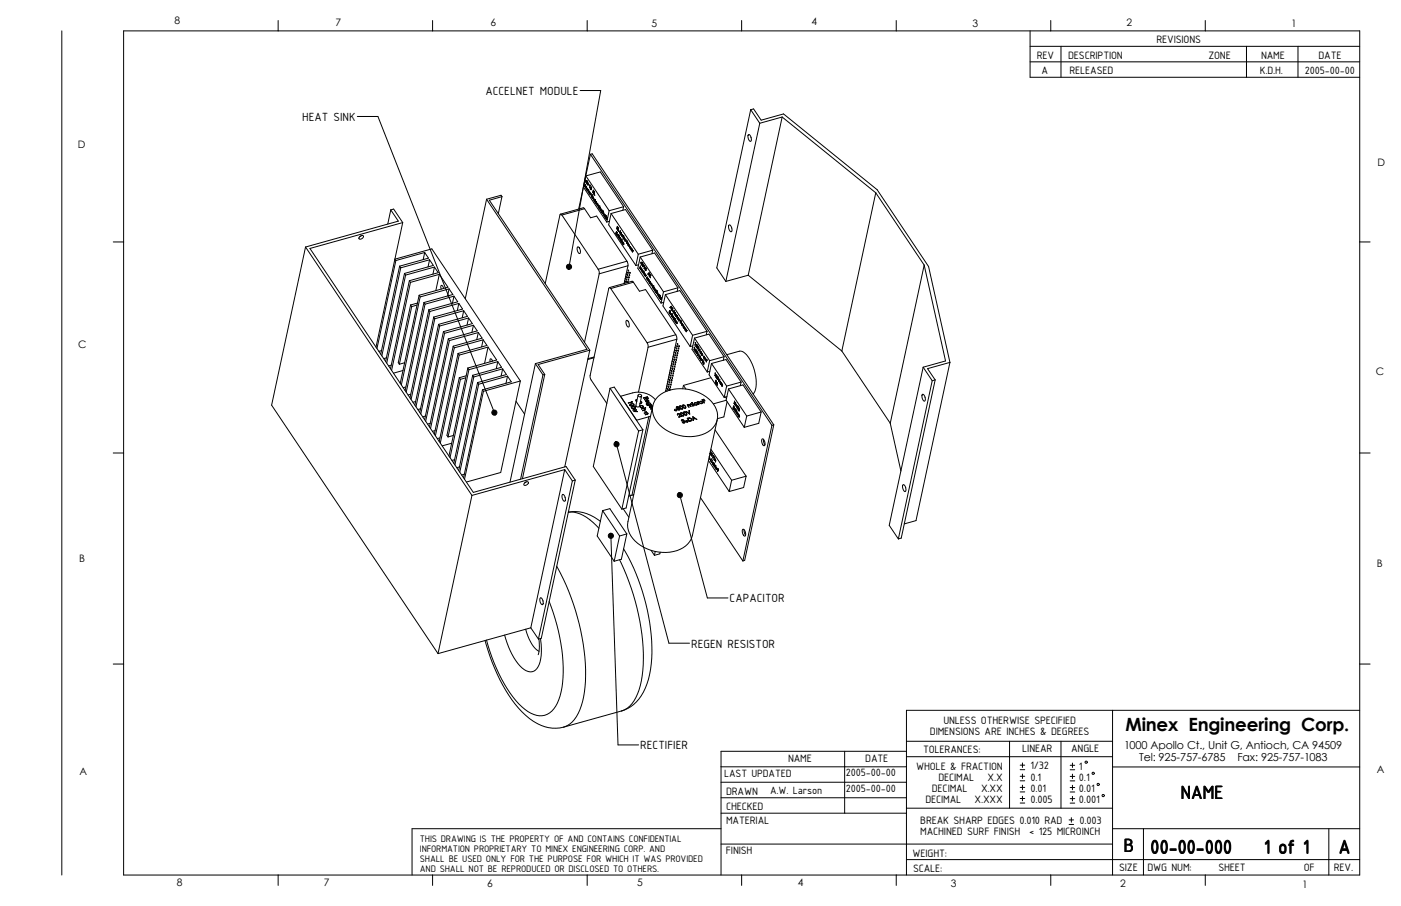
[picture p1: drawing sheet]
<svg xmlns="http://www.w3.org/2000/svg" width="432mm" height="279mm" viewBox="0 0 432 279" stroke-linecap="round" stroke-linejoin="round" font-family="sans-serif">
<defs><g id="words">
<g font-size="6.4">
<text x="363.9" y="246.3">NAME</text>
<text x="346.3" y="262.8">B</text>
<text x="354.6" y="263.2">00-00-000</text>
<text x="389.6" y="263.2">1 of 1</text>
<text x="412.5" y="263.3">A</text>
</g>
<text font-size="5.6" x="346.8" y="225.3">Minex Engineering Corp.</text>
<g font-size="3.9">
<text x="149.6" y="29.3">ACCELNET MODULE</text>
<text x="93.1" y="37.3">HEAT SINK</text>
<text x="224.9" y="185.8">CAPACITOR</text>
<text x="213" y="199.7">REGEN RESISTOR</text>
<text x="197.3" y="231.1">RECTIFIER</text>
</g>
<g font-size="3.6">
<text x="356.4" y="13.4">REVISIONS</text>
<text x="319.6" y="18.2">REV</text>
<text x="321" y="22.7">A</text>
<text x="329.2" y="18.2">DESCRIPTION</text>
<text x="329.6" y="22.7">RELEASED</text>
<text x="372.4" y="18.1">ZONE</text>
<text x="388.7" y="18.1">NAME</text>
<text x="406.4" y="18.1">DATE</text>
<text x="286.6" y="226.7">DIMENSIONS ARE INCHES &amp; DEGREES</text>
<text x="290.8" y="223.3">UNLESS OTHERWISE SPECIFIED</text>
<text x="284.5" y="232.2">TOLERANCES:</text>
<text x="315.1" y="232">LINEAR</text>
<text x="330.1" y="231.9">ANGLE</text>
<text x="242.9" y="234.9">NAME</text>
<text x="266.7" y="234.9">DATE</text>
<text x="282.4" y="237.4">WHOLE &amp; FRACTION</text>
<text x="317.6" y="237.3">1/32</text>
<text x="332.5" y="237.4">1</text>
<text x="223.8" y="245.1">DRAWN</text>
<text x="287.2" y="244.2">DECIMAL</text>
<text x="289.2" y="240.8">DECIMAL</text>
<text x="302.4" y="244.2">X.XX</text>
<text x="304.4" y="240.8">X.X</text>
<text x="317.6" y="240.7">0.1</text>
<text x="317.6" y="244.2">0.01</text>
<text x="332.5" y="244.2">0.01</text>
<text x="332.5" y="240.8">0.1</text>
<text x="223.8" y="249.9">CHECKED</text>
<text x="285.2" y="247.6">DECIMAL</text>
<text x="300.4" y="247.6">X.XXX</text>
<text x="317.6" y="247.6">0.005</text>
<text x="332.5" y="247.7">0.001</text>
<text x="223.8" y="254">MATERIAL</text>
<text x="283.6" y="257.6">MACHINED SURF FINISH</text>
<text x="283.6" y="254.1">BREAK SHARP EDGES 0.010 RAD</text>
<text x="317.2" y="257.6">&lt; 125 MICROINCH</text>
<text x="332.7" y="254.1">0.003</text>
<text x="223.8" y="263.3">FINISH</text>
<text x="281.3" y="264.2">WEIGHT:</text>
<text x="281.4" y="268.9">SCALE:</text>
<text x="344.9" y="268.6">SIZE</text>
<text x="353.7" y="268.7">DWG NUM:</text>
<text x="375.5" y="268.7">SHEET</text>
<text x="401.8" y="268.7">OF</text>
<text x="411.1" y="268.7">REV.</text>
</g>
<g font-size="3.5">
<text x="388.3" y="22.9">K.D.H.</text>
<text x="402.1" y="22.9">2005-00-00</text>
<text x="223.2" y="239.5">LAST UPDATED</text>
<text x="260.7" y="239.4">2005-00-00</text>
<text x="237.3" y="244.7">A.W. Larson</text>
<text x="260.6" y="244.1">2005-00-00</text>
</g>
<g font-size="3.4">
<text x="346.4" y="230.8">1000 Apollo Ct., Unit G, Antioch, CA 94509</text>
<text x="351.1" y="234.7">Tel: 925-757-6785</text>
<text x="381.4" y="234.7">Fax: 925-757-1083</text>
</g>
<g font-size="3.2">
<text x="53.8" y="7.4">8</text>
<text x="103.4" y="7.9">7</text>
<text x="151.2" y="8.1">6</text>
<text x="200.8" y="8.4">5</text>
<text x="250.1" y="7.7">4</text>
<text x="299.7" y="8.2">3</text>
<text x="347.2" y="7.9">2</text>
<text x="397.9" y="8.3">1</text>
<text x="24" y="45.5">D</text>
<text x="424.5" y="51.1">D</text>
<text x="24.1" y="107.3">C</text>
<text x="424.1" y="115.6">C</text>
<text x="24.4" y="173.2">B</text>
<text x="424.3" y="174.8">B</text>
<text x="24.5" y="238.9">A</text>
<text x="424.3" y="238.4">A</text>
<text x="129.4" y="259.7">THIS DRAWING IS THE PROPERTY OF AND CONTAINS CONFIDENTIAL</text>
<text x="129.4" y="262.7">INFORMATION PROPRIETARY TO MINEX ENGINEERING CORP. AND</text>
<text x="129.4" y="265.8">SHALL BE USED ONLY FOR THE PURPOSE FOR WHICH IT WAS PROVIDED</text>
<text x="129.4" y="268.8">AND SHALL NOT BE REPRODUCED OR DISCLOSED TO OTHERS.</text>
<text x="54.5" y="273.3">8</text>
<text x="99.8" y="273.3">7</text>
<text x="150.1" y="273.7">6</text>
<text x="196.4" y="273.3">5</text>
<text x="245.9" y="273.3">4</text>
<text x="293" y="273.4">3</text>
<text x="345.3" y="273.5">2</text>
<text x="401.3" y="273.7">1</text>
</g>
</g></defs>
<g fill="none" stroke="#000" stroke-width=".31">
<path d="M19 9.5v260.4M38.1 9.5h381v260.4h-381zM85.7 6.3v3.2M133.3 6.3v3.2M181 6.3v3.2M228.6 6.3v3.2M276.2 6.3v3.2M317.5 9.5v14.3h101.6M317.5 19.1h101.6M317.5 14.3h101.6M323.9 6.3v3.2M327 14.3v9.5"/>
<path d="M371.5 6.3v3.2M384.2 14.3v9.5M400 14.3v9.5M110.1 35.9h6.4l35.9 91.4M178.8 27.9h6.3l-9.7 54.4M231.4 33.8l2.8 4.2M231.4 33.8l.9-.2 2.3 3.5 6.9-2 28.8 23.4 15.9 23.7 6.6 29.6M231.4 33.8l-10.5 48.8 2.8 4.2M234.2 38l-10.5 48.8M241.1 36.1l28.8 23.4M241.1 36.1l-6.9 1.9M241.1 36.1l-10.5 48.8"/>
<path d="M180.1 57.5l.2-.7 .1 .9M180.2 57.4l-.1 .1M180.3 57.1l-.2 .4M180.3 57.1l.1 .8M180.4 57.1h-.1M180.4 57.9h.1M180.4 57.8v.1M180.6 54.3l4.4-1.3 7.2 10.8M180.6 54.3l7.1 10.7M180.6 54.3l-.8 3.4 7.2 10.8M180.6 57.7h-.2M180.7 55.8l-.1-.1v.4l.2 .1"/>
<path d="M180.7 55.8l.1 .4M180.7 57.6l-.3 .3M180.8 57.5l-.1 .7M180.8 57.4v.1M180.8 57.4l-.4 .3M180.8 55.8h-.1M180.8 56.5h.1M180.8 58.1l.1 .6M180.8 58.1h.2l.2 .6M180.8 56.4v.1M180.9 56l-.2-.4a.39 .39 0 0 0-.2 .5 .39 .39 0 0 0 .3 .3M180.9 56v-.3l-.1 .8"/>
<path d="M180.9 56.4h-.1M180.9 56.3h-.1M180.9 56.2h-.1M180.9 58.7h.3M180.9 58.6h.2M180.9 56.7h.1M180.9 56h.1M181 58.1h-.2M181 56.4l.3 .6zM181 58.2l.1 .4M181 58.2h-.2l.1 .4M181 58.2h.1"/>
<path d="M181.1 55.9v.4a.41 .41 0 0 1 .3 .4 .41 .41 0 0 1-.2 .4l-.3-.4zM181.2 56.4h-.1M181.2 58.6h-.1M181.3 58.6h.1M181.3 58.6v.1M181.3 59.1h.1M181.3 58.7v.4M181.4 58.7l-.1 .4M181.4 58.7l.1 .1M181.4 58.4v.2zM181.4 58.7v.1M181.4 58.6l-.1 .1"/>
<path d="M181.4 58.7h.1M181.5 59.1l.1 .6M181.5 59.1h.2M181.5 58.8h-.1M181.6 59.6h.2M181.7 59.1h-.2M181.7 59.2l.1 .4M181.7 59.2h-.2l.1 .4M181.7 59.2h.1M181.7 59.1l.1 .6h-.2M181.8 57.1l.1 .1M181.8 57.1v.1"/>
<path d="M181.8 57.1h.1M181.8 57.8h-.1M181.8 57.2l-.1 .6M181.8 59.6h.1M181.9 57.2l-.2 .6M181.9 57.2h-.1M182 47.6l55.9 83.6M182 47.6l.5-.2 56 83.6M182 47.6l-3.6 16.9M182 59.7h.1M182 59.6l-.1 .4M182.1 57.9l.1 .4-.1 .1-.2-.4 .2 .4"/>
<path d="M182.1 57.9l.1-.3 .2 .3M182.1 59.8l-.2 .2M182.1 59.8h.1M182.1 59.7h.1M182.1 59.7h-.1M182.1 57.9l.2 .5h-.2M182.1 57.9h.1M182.2 57.7l.2 .3M182.2 57.7l-.1 .2M182.2 57.7h.1M182.2 58.4h-.1M182.4 57.9v.1"/>
<path d="M182.7 59.4l.3 .4M182.8 59.4l.2 .3M182.8 59.3l-.1 .1M182.8 59.1v.3M182.8 59l.2 .4-.2-.3M182.9 58.8l.2 .3-.2-.5-.2 .8M182.9 58.8l-.1 .2M182.9 58.8h.1M182.9 59.1h-.1M183 59.7v.1M183.1 59.9l.1-.7-.1 .7M183.1 59.9l.2 .3-.2-.3"/>
<path d="M183.1 59.9h.1M230.6 41.5h.2a1.68 1.68 0 0 1 .6 2.1 1.56 1.56 0 0 1-.8-2.1zM231.5 42.4v.1M269.9 59.5l14.9 22.2M269.9 59.5l-10.4 48.7M34.9 74.6h3.2M94.2 76.2l51.3 76.6M94.2 76.2l-10.5 48.7 51.3 76.7M110.9 72.9l1-.2a.85 .85 0 0 1-.3 .9 .85 .85 0 0 1-1 0zM111.4 72.7l-.6 .3M120.4 64.7l2.4 3.5-28.6 8M120.4 64.7l.9-.2 2.8 4.1"/>
<path d="M120.4 64.7l-.9 4.4M121.7 79.9l.3 .4M121.7 79.9l11.4-3.1 27.3 40.7M121.7 79.9l-5.8 27.1M124.1 68.6l-28.6 8 50.4 75.2 28.6-7.9 2.8 4.2M124.1 68.6l-2.4 11.3M130.9 77.9l1.2 1.7-8.9 2.5M130.9 77.9l-8.9 2.4M130.9 77.9l-.5 2.2M150 61.4l30.9 46.3-15.9 4.4M150 61.4l-6.6 30.7M154.7 60.6l-.3-.4-4.4 1.2"/>
<path d="M154.7 60.6l-3.9 1.1 31 46.3M154.7 60.6l-1.1 5.3M173.2 66.3a.31 .31 0 0 0-.3-.3 .31 .31 0 0 0-.3 .3l-4.6 21.2M173.2 66.3l11.2 16.7M178 76.2a1.37 1.37 0 0 1 .7 2 1.58 1.58 0 0 1-.7-2zM180.2 64.4l-.4-.3-7 1.9M180.2 64.4l-7 1.9M180.2 64.4l1.8 2.8 1.9-.6 9.3 14M181.9 60h.1M182.3 60.6l.2 .5-.2-.4M182.3 60.6v.1M182.4 60.4l-.1 .2"/>
<path d="M182.4 60.4l.2 .3zM182.4 60.4h.1M182.5 60.1l-.1 .2M182.5 60.1l.2 .3-.3-.5-.1 .8M182.5 60v.1M182.6 61.2l.3-.2v.6M182.6 61.2l.1-.6 .3 .6-.1 .4M182.7 61.2h-.1M182.9 60.9h-.1M182.9 61.6h.1M183.2 62.1l.2 .1M183.2 62h.2"/>
<path d="M183.3 61.6l.1 .4M183.3 61.6h-.2l.1 .4M183.3 61.6h.1M183.4 62.2l-.1 .1M183.4 62l-.1 .1M183.4 62.3h-.1M183.4 61.8l-.3-.4 .1 .7M183.4 61.8l.1-.3-.2 .8M183.4 62.2h.1M183.5 61.8h-.1M183.7 62.8h.1M183.7 62.1l-.1 .1"/>
<path d="M183.8 62.3l-.2 .1 .3 .5-.2-.1M183.8 62.2h-.3l.2 .6M183.8 62.2l.1 .4zM183.8 62.3h.1M184 62.8l.2 .7v-.7M184 62.8h.2M184 62.8h.1M184.2 62.8h-.1M184.2 62.9l.1 .4M184.2 62.9l-.2 .3 .3 .1M184.2 62.9h.1M184.3 63.3h.1"/>
<path d="M184.6 63.6l-.1-.1v.3l.2 .2M184.6 63.6l.1 .4M184.6 63.6h.1M184.7 64.3h.1M184.7 64.2v.1M184.8 63.8l-.2-.4a.41 .41 0 0 0-.2 .4 .41 .41 0 0 0 .3 .4M184.8 63.8v-.3l-.1 .8M184.8 64.2h-.1M184.8 64.1h-.1M184.8 64h-.1M184.8 63.8h.1M184.9 64.2h.2"/>
<path d="M184.9 64.2l.1 .5M184.9 64.3l.3 .5-.2-.1M185 64.3h-.1M185 64.2l.1 .1M185 64.2l.2 .4M185 64.7h.1M185.1 64.2h-.2M185.1 64.2h-.1M185.1 64.2l.1 .5-.3-.4M185.1 64.3l.1 .3M185.1 64.3h.1M185.2 64.6h.1"/>
<path d="M185.3 65.1h.1M185.4 64.8l-.1 .3M185.4 64.8h.1M185.4 64.6l-.1 .5M185.4 64.7l.1 .1M185.5 64.8h.1M185.5 64.8h-.1M185.5 65.5h-.1M185.8 65.9l.1-.3 .2 .4M185.8 65l-.3 .6zM185.8 65.8v.1M185.9 65.5l.2 .6"/>
<path d="M185.9 65.2l-.1 .7M186 65.6h-.1M186.1 66l-.1 .3M186.1 66.3h-.1M186.1 66.1l-.1 .2M186.4 66.3l-.1-.1v.3l.2 .2M186.4 66.3l.1 .4M186.4 66.3h.1M186.5 66.9h.1M186.6 66.8l-.1 .1M186.6 66.5l-.2-.4a.39 .39 0 0 0-.2 .4 .39 .39 0 0 0 .3 .4M186.6 66.8h-.1"/>
<path d="M186.6 66.4v.1M186.6 66.7h-.1M186.6 66.5h.1M186.6 66.5l-.1 .4M186.7 67.1l-.1 .1M186.8 66.4l-.1 .8zM187 67.3v.1M187 67.2h.1M187 66.7l-.2 .7M187 67.2v.1M187 67.3h.1M187 67.6h.1"/>
<path d="M187 67.6l-.1-.1 .1 .2M187 67.4v.2M187 67.4l.1 .2M187 67.4h.1M187.1 67.2v.2M187.1 67.1l-.1 .1M187.1 67.2l.1 .2M187.1 67.2h-.1M187.1 67.6l-.1 .1M187.1 67.2h.1M187.1 67.4h.1M187.7 65l-.7 3.5"/>
<path d="M187.8 68.2l-.8 .3M188.3 65.8l4.5-1.2 8.4 12.6M188.3 65.8l8.4 12.6M188.3 65.8l-.7 3.5 8.4 12.6M189.8 71.9l.1 .3M189.9 71.9l.1 .3M189.9 72.2l.2 .1M189.9 72.2h.1M190 71.5l.1 .1M190 71.5v.3M190 72.2l.1 .1M190 71.8l-.2 .1"/>
<path d="M190 71.8h.1M190 71.6h.1M190 71.6v.2M190 71.9h-.1M190 71.9v.1M190 72l.1 .3M190.1 71.9v.4M190.1 71.5h-.1M190.1 71.6v.2M190.1 72h-.1M190.1 71.6l.1 .2M190.1 71.6h-.1"/>
<path d="M190.1 72.3l.1 .3M190.1 71.8h.1M190.1 72.3h.1M190.1 71.6h.1M190.1 72.2v.1M190.1 72.3l.1 .1M190.2 70.5l.2 .4-.3-.4M190.2 70.5h-.1M190.2 71.9h-.1M190.2 71.8l-.2 .1M190.2 72.6h.1M190.2 71.8l-.1 .1"/>
<path d="M190.2 71.8l-.3 .1M190.2 72.3v.1M190.2 72.3h-.1M190.2 70.2v.3M190.2 70.2l.3 .4zM190.2 70.2h.1M190.3 69.9l-.1 .3M190.3 69.9l.2 .3-.2-.4-.2 .7M190.4 69.9h-.1M190.5 71.1l.1-.8-.1 .8M190.5 71.1l.2 .3-.2-.3M190.5 71.1h.1"/>
<path d="M190.5 73l.1 .3M190.5 73l.3 .2M190.5 73h.1M190.6 72.7h.1M190.6 72.8l-.1 .2M190.6 72.8h.1M190.6 72.8l.1 .2M190.7 72.5l.1 .3-.2-.1M190.7 72.5l-.1 .2M190.7 73.2l-.1 .1M190.7 72.8h-.1M190.7 73l.1 .2"/>
<path d="M190.7 72.5h.1M190.7 72.5l.1 .4M190.7 72.5l-.1-.2-.1 .7M190.8 72.9v.4h-.2M190.8 72.9l-.1 .1M190.8 73.2h.1M190.9 72.8l-.1 .1M190.9 73.6h-.1M191 73.2h.1M191 73.1l-.2 .5M191 71.8h-.1M191.1 73.3l-.3 .3"/>
<path d="M191.1 73.3h.1M191.1 73.2v.1M191.1 73.2l-.1 .1M191.1 71.4l.1 .8M191.1 71.4l-.2 .4M191.1 71.4h.1M191.2 71.1v1M191.2 71.1h.1M191.2 71.1l-.3 .7M191.2 72.2h.1M191.3 73.7h-.2l.1 .2 .2 .2M191.3 73.7l.1 .4"/>
<path d="M191.4 73.7h-.1M191.4 74.3v.1M191.4 72l-.2 .1M191.4 74.4h.1M191.5 74.3h-.1M191.5 74l-.2-.4a.39 .39 0 0 0-.3 .4 .39 .39 0 0 0 .4 .3M191.5 74.2h-.1M191.5 74l-.1 .4M191.5 71.9l-.3 .3M191.5 71.9l-.1 .6M191.5 72.5h-.1M191.5 74.1h-.1"/>
<path d="M191.5 73.9v.1M191.6 71.8h.1M191.6 71.8l-.4 .3M191.6 71.9h-.1M191.6 71.8l-.2 .7M191.6 74.6h-.1M191.6 74.4l-.1 .2M191.6 74.4l.1 .5M191.6 72.3h.2a.38 .38 0 0 1 .2 .4 .38 .38 0 0 1-.2 .3zM191.7 74.4v.5M191.7 74.9h.1M191.8 74.4h-.2"/>
<path d="M191.8 72.4h-.2M191.8 72.5l.1 .4M191.8 72.5l-.1-.1v.3l.2 .2M191.8 74.4l-.2-.1 .1-.4-.2 .7M191.8 74.4h-.1M191.9 72.5h-.1M191.9 74.8h.2l.2 .6-.4-.5M191.9 74.8l.1 .6M191.9 74.9l.3 .5M191.9 74.9h.1M192 72.9h-.1M192 74.8h-.1"/>
<path d="M192 75.4h.2M192 74.8l.1 .1M192 74.8l.2 .4M192 73.4h.1M192.1 75.3l-.1 .1M192.1 72.9h.1M192.1 72.9l.1 .1M192.1 74.9l.1 .3M192.1 74.9h.1M192.2 75.4h.1M192.2 73l-.2 .4M192.2 73h.1"/>
<path d="M192.2 72.9v-.2v.3M192.2 72.9h.1M192.2 73l.1 .1M192.2 63.8l-.2 1.1M192.2 63.8l-4.5 1.2M192.3 75.2h-.1M192.3 73.3h.1a.37 .37 0 0 1 .3 .4 .37 .37 0 0 1-.2 .3zM192.5 73.4h-.2M192.5 73.5l-.2-.1 .1 .4 .2 .1M192.5 73.5l.1 .4M192.6 73.5h-.1M192.7 73.9h-.1"/>
<path d="M192.7 74.3v.1M192.8 74h.1M192.8 73.9l-.1 .5M192.9 74.1l-.2 .3M192.9 74.1h.1M192.9 74v.1M192.9 74h-.1M193.1 75h.1M193.2 74.7l-.1 .3M193.2 74.7h.1M193.2 74.7l.2 .2M193.3 74.4l.1 .4"/>
<path d="M193.3 74.4v.1M193.3 74.7h-.1M193.3 74.4l.2 .5M193.3 74.4l-.1-.2-.1 .8M193.3 74.4h.1M193.3 74.5l.1 .3M193.4 74.5h-.1M193.4 74.8h.1M193.5 74.8l-.1 .1M193.5 74.9h-.1M193.5 75.2l.3 .7-.1-.7M193.5 75.2h.2"/>
<path d="M193.6 75.2h-.1M193.7 75.2h-.1M193.7 75.3h-.1v.3l.2 .1M193.7 75.3l.1 .4M193.7 75.3h.1M193.8 75.7h.1M194 76.3h.1M194 76.2v-.6v.7M194.2 76.2h-.2M194.2 76.2l-.2 .1M194.2 76.2v.5M194.2 76.7h.1"/>
<path d="M194.2 76h.1M194.2 76l-.2 .2M194.2 76l.1 .6M194.2 76.1v.1M194.3 76.6l.2-.3-.3 .4M194.3 76.7h-.1M194.4 76.5l-.1 .1M194.5 76.7l.1 .6M194.5 76.8l.3 .5M194.6 76.8h-.1M194.6 77.3h.2M194.6 76.7h-.1"/>
<path d="M194.6 76.7l.3 .6-.2-.6h-.2M194.6 76.7l.1 .1M194.7 77.3h-.1M194.7 76.8l.2 .4M194.7 76.8h.1M194.8 77.3h.1M194.9 77.6v.1M195.1 77.3h.1M195 77.2l-.1 .5M195.1 77.4l-.2 .3M195.1 77.4h.1M195.1 77.3l.1 .1"/>
<path d="M195.1 77.3v.1M196.7 78.4l-.7 3.5M197.3 79.3l4.5-1.3 7.1 10.8M197.3 79.3l-.7 3.4 7.2 10.8M197.3 79.3l7.2 10.7M201.2 77.2l-.3 1.1M201.2 77.2l-4.5 1.2M224.7 69.4l.1-.1a1.68 1.68 0 0 1 .6 2.2 1.56 1.56 0 0 1-.7-2.1zM225.5 70.3h.1M419.1 74.6h3.2M122 80.3l-5.8 27.2M123.2 82.1l.3 .5"/>
<path d="M123.2 82.1l-5.9 27.1M123.5 82.6l-5.8 27.1M124.7 84.3l.3 .5M124.7 84.3l-5.8 27.2M125 84.8l-5.8 27.2M126.2 86.6l.3 .5M126.2 86.6l-5.8 27.1M126.5 87.1l-5.8 27.1M126.6 94l.3 .6M126.6 94l-3.9 17.8 .4 .5M126.9 94.6l-3.8 17.7M128.5 94.1l-1.6 .5"/>
<path d="M128.7 93.5l-2.1 .5M129.2 91.1l.3 .5M129.2 91.1l-5.8 27.1M129.5 91.6l-5.8 27.1M130.7 93.3l.3 .5M130.7 93.3l-5.8 27.1M131 93.8l-5.8 27.1M132.2 95.5l.3 .6M132.2 95.5l-5.8 27.2M132.4 80.1l1.2 1.8-8.9 2.4M132.4 80.1l-8.9 2.5M132.4 80.1l-.5 2.2"/>
<path d="M132.5 96.1l-5.8 27.1M133.7 97.8l.3 .5M133.7 97.8l-5.8 27.1M133.9 82.4l1.2 1.7-8.9 2.5M133.9 82.4l-8.9 2.4M133.9 82.4l-.5 2.2M134 98.3l-5.8 27.1M135.4 84.6l2.7 4-8.9 2.5M135.4 84.6l-8.9 2.5M135.4 84.6l-1.1 5M136.7 89l-.6-1-.2 .2 .1 1M138.4 89.1l1.2 1.7-8.9 2.5"/>
<path d="M138.4 89.1l-8.9 2.5M138.4 89.1l-.5 2.2M139.9 91.3l1.2 1.8-8.9 2.4M139.9 91.3l-8.9 2.5M139.9 91.3l-.5 2.2M141.4 93.6l1.2 1.7-8.9 2.5M141.4 93.6l-8.9 2.5M141.4 93.6l-.5 2.2M142.9 95.8l1.2 1.8-8.9 2.4M142.9 95.8l-8.9 2.5M142.9 95.8l-.4 2.2M144.4 98.1l1.2 1.7-8.9 2.5"/>
<path d="M144.4 98.1l-8.9 2.4M144.4 98.1l-.5 2.2M174.7 81.8a.8 .8 0 0 1 1.4 .2 .8 .8 0 0 1-.9 1.1l.2-.8-.2 .8-.2-.1-.4-.7zM184.4 83l.3 1.4M184.7 84.4l-4.6 21.2M188.2 89a.31 .31 0 0 0-.3-.3 .31 .31 0 0 0-.3 .3l-5.7 27 .3 1.2 4.8 7.2M188.2 89l11.2 16.7M192.6 86.5l-.1 .2M192.7 85.8v.2M192.8 86.8l.2 .3zM192.9 85.1v.2M192.9 85.3h-.1"/>
<path d="M193 86.1l.1 .3zM193 84.4v.2M193.1 98.8a1.34 1.34 0 0 1 .6 2.1 1.6 1.6 0 0 1-.6-2.1zM193.1 85.4l.2 .3zM193.2 80.6l.3 1.4M193.2 80.6l-8.8 2.4M193.3 84.7l.1 .3zM193.4 84l.2 .4zM193.5 82l-1.1 5.4v-.2M193.5 82l-8.8 2.4M193.6 83.3l.1 .4zM193.6 86.1l.2 .3z"/>
<path d="M193.6 87.1l-.1-.3v.3M193.8 85.4l.1 .3zM193.9 84.7l.2 .3zM195.2 87l-.4-.3-7 2M195.2 87l-7 2M195.2 87l1.9 2.8 1.9-.5 9.3 13.9M196.8 81.7l-.8 .2M197.2 82.7h-.1M197.4 82.3l-.3 .4M197.4 82.3v.8M197.4 82.1v.9M197.4 82v.1"/>
<path d="M197.4 82l-.3 .7M197.4 82.3h.1M197.4 83.1h.1M197.5 83.1h-.1M197.6 82.9l-.2 .1M197.7 81.5l.1 .1M197.7 81.4h.1M197.7 83.4h.1M197.7 82.8l-.3 .3M197.7 82.8v.6M197.8 81v.4M197.8 81h-.2l.1 .4"/>
<path d="M197.8 82.8h-.1M197.8 82.7l-.1 .7M197.8 82.7h.1M197.8 82.7l-.4 .3M197.8 81h.1M197.8 83.3l.3 .7v-.7M197.8 83.3h.3M197.8 81.6v.1M197.8 81.4v.1M197.9 81.7h-.1M197.9 81.3l-.3-.5 .1 .7M197.9 81.3l.1-.4-.2 .8"/>
<path d="M197.9 81.6h-.1M198 81.2l-.1 .1M198 81.9h.1M198 83.3h-.2M198.1 81.6l.2 .6zM198.1 83.4l-.2-.1v.4l.2 .1M198.1 83.4v.4M198.1 83.4h.1M198.2 81.6h-.1M198.2 83.8h-.1M198.2 81.6l.1 .7-.3-.4M198.2 81.6l-.1-.4-.1 .7"/>
<path d="M198.3 83.8h.1M198.3 83.8l.1 .1M198.4 83.9l-.1 .4M198.4 83.8v-.2v.3M198.4 83.8h.1M198.4 83.9l.1 .1zM198.4 83.9h.1M198.5 83.9h-.1M198.5 84.3l.3 .7-.1-.7M198.5 84.3h.2M198.6 82.7l-.1 .1M198.7 82.1l-.2 .7"/>
<path d="M198.7 82.1l-.1-.1 .1 .1M198.7 82.1h.1M198.7 84.3h-.2M198.7 84.4l.1 .4M198.7 84.4l-.1-.1-.1 .3 .3 .2M198.8 84.4h-.1M198.9 84.8h-.1M198.9 82.8l.2 .3-.1 .3-.2-.5 .1 .5M198.9 85.2v.1M199 82.8l.1 .4-.2 .2M199 82.8h-.1M199 84.7v.1"/>
<path d="M199 84.7l-.1 .6M199 84.9h.1M199 82.7l.2 .2-.2-.4-.1 .3M199 82.7v.1M199 83.3l-.1 .1M199.1 82.6l-.1 .1M199.1 85l-.2 .3M199.1 85h.1M199.1 84.9v.1M199.1 84.9h.1M199.3 85.6h.3l.1 .5-.3-.5M199.3 85.6l.1 .5"/>
<path d="M199.4 85.6l.2 .5M199.4 85.6h.1M199.4 86.1h.2M199.5 85.5v.1M199.5 85.5l-.1 .1M199.5 86.1h-.1M199.5 85.5h-.1M199.5 85.5h.1M199.5 85.5l-.2 .1M199.5 85.6l.2 .4M199.5 85.6h.1M199.6 86.1h.1"/>
<path d="M199.7 86.5h.1M199.8 86l.3 .4-.1 .6v-.7l-.3 .2zM199.9 84.5l.2 .3M199.9 84.5h-.2M199.9 84.4l.2 .3M199.9 84.4v.1M200 86.2h-.1M200 84.3l-.3 .2M200 84.3l.1 .4M200.1 84.8v.3M200.1 84.1v1M200.1 84.1h.1"/>
<path d="M200.1 84.1l-.4 .4M200.1 84.7h.1M200.1 84.8h.1M200.1 84.2l-.1 .1M200.1 85.1h.1M200.3 84.6l.3 .3-.3 .4 .1 .4-.2-.4M200.3 84.6l.2 .3M200.3 84.6h.1M200.3 85.2l-.1 .1M200.4 86.8h-.1M200.4 87.4h-.1M200.4 86.9l.2 .3-.4-.5 .1 .7"/>
<path d="M200.4 86.9l-.2 .1 .3 .5-.2-.1M200.4 86.9h.1M200.5 84.9l-.3 .4M200.5 84.9h.1M200.6 87.4h.2a.39 .39 0 0 1 .2 .3 .39 .39 0 0 1-.2 .4zM200.7 87.5h-.1M200.8 87.4l-.1 .1M200.8 87.5l.1 .5M200.8 87.5h-.1v.3l.2 .2M200.9 87.5h-.1M201 87.9l-.1 .1M201.3 88.2l-.2-.1v.3l.3 .2"/>
<path d="M201.3 88.2l.1 .4M201.3 88.2h.1M201.3 88.8v.1M201.4 88.9h-.1M201.4 88.6h.1M201.4 88.5l-.2-.4a.41 .41 0 0 0-.2 .4 .41 .41 0 0 0 .3 .3M201.4 88.5l.1-.3-.2 .7M201.4 88.8h-.1M201.4 88.7h-.1M201.5 88.5h-.1M201.5 88.8l.1 .6M201.5 88.9l.3 .5"/>
<path d="M201.5 88.9h.1M201.6 88.8h-.1M201.6 89.4h.2M201.6 88.8l.1 .1M201.6 88.8l.2 .5M201.7 89.3l-.1 .1M201.7 88.8l.2 .6-.4-.5M201.7 88.8h-.2M201.7 88.9l.1 .4M201.8 89.4h.1M201.8 88.9h-.1M201.9 89.2l-.1 .1"/>
<path d="M202 89.7h-.1M202 89.5l-.1 .2M202 89.5h.1M202 89.3l.1 .1M202 89.3l-.1 .4M202.1 89.5h.1M202.1 89.4v.1M202.1 89.4h.1M202.2 90.1h-.1M202.4 90.5l.2-.3 .1 .5M202.4 90.5l.1-.8 .3 1M202.4 90.5h.1"/>
<path d="M202.4 89.6l-.3 .6zM202.6 90.2h-.1M202.8 90.7l-.1 .3zM203.1 90.9l-.2-.1v.3l.3 .2M203.1 90.9l.1 .4M203.1 90.9h.1M203.1 91.5v.1M203.2 91.3h.1M203.2 91.6h-.1M203.2 91.1l-.2-.3a.41 .41 0 0 0-.2 .4 .41 .41 0 0 0 .3 .3M203.2 91.1h.1M203.2 91.5h-.1"/>
<path d="M203.2 91.4h-.1M203.3 91.1l-.2 .5M203.3 91.1h-.1M203.4 91l-.1 .8M203.4 91l.1 .1M203.5 92h-.1M203.6 91.9v.2M203.6 92.3h.1M203.6 91.3l-.2 .7M203.6 91.8v.1M203.6 92.2h.1M203.6 92.2l-.1-.1 .1 .2"/>
<path d="M203.6 92.1l.1 .1M203.6 91.8l.1 .3M203.6 91.8h.1M203.6 92.1h.1M203.6 91.9h.1M203.7 92.1v.1M203.7 92.2v.1M203.7 91.8l.1 .2M203.7 91.8h.1M203.7 91.8h-.1M203.7 92.2h.1M203.8 92.3h-.1"/>
<path d="M203.8 92.3h-.2M203.8 92.2l-.1 .1M203.8 92h.1M204.5 90l-.7 3.5M204.6 93.2l-.8 .3M205.1 90.9l4.4-1.3 8.4 12.6M205.1 90.9l8.4 12.5M205.1 90.9l-.8 3.4 8.4 12.6M206.2 96.2l.1 .4M206.3 96.3l.2 .3M206.3 96.6l.2 .1M206.4 96.5l-.1 .1"/>
<path d="M206.4 95.9v.2M206.4 96.1l-.2 .1M206.4 95.8l.1 .1M206.4 95.8v.1M206.4 95.9l.1 .1M206.4 95.9l.1 .2M206.4 96.2l-.1 .1M206.4 96.2l.1 .2M206.4 96.1h.1M206.5 96.1v.1M206.5 96.2v.4M206.5 96.4v.2"/>
<path d="M206.5 96.4h.1M206.5 96.2h-.3M206.5 95.9h-.1M206.5 96v.1M206.5 96.6l.2 .1M206.5 95.9l.1 .3M206.5 96.7l.1 .2M206.5 96h.1M206.6 96.7v.2M206.6 96.7h.1M206.6 96.2h-.1M206.6 96.2h-.2"/>
<path d="M206.6 96.1l-.3 .1M206.6 96.1h-.1M206.6 96.1l-.1 .1M206.6 96.9h.1M206.6 96.7h-.1M206.7 94.8h-.2M206.7 94.8l.2 .3M206.7 94.8h.1M206.7 94.7l.2 .3M206.8 94.6l-.1 .1M206.8 94.6l.1 .4M206.9 95.1v.3"/>
<path d="M206.9 94.4v1M206.9 94.4h.1M206.9 94.4l-.4 .4M206.9 94.6h-.1M206.9 97.4l.1 .2M206.9 95h.1M206.9 95.1h.1M206.9 95.4h.1M207 97.4l.2 .2M207 97.4h-.1M207 97l.1 .1M207 97.1v.3"/>
<path d="M207 97.1l.1 .1M207.1 97.2v.1M207.1 97.1h-.1M207.1 96.8l.1 .4-.1-.1M207.1 96.8l-.1 .2M207.1 97.6h-.1M207.1 97.2h.1M207.1 97.3l.1 .3M207.1 96.8h.1M207.1 97.3h.1M207.2 95l.2 .3M207.2 95l.1 .2"/>
<path d="M207.2 95.5l-.2 .1M207.2 97.3v.4l-.2-.1M207.2 97.3l-.1-.6-.2 .7M207.2 97.6h.1M207.2 94.9v.1M207.2 97.3h.1M207.3 97.2h-.1M207.3 97.9h.1M207.3 95.2l-.3 .4M207.4 97.7l-.1 .2M207.4 95.2h-.1M207.4 95.3l-.3 .3 .2 .4-.3-.4"/>
<path d="M207.4 97.6h.1M207.4 97.5l-.1 .4M207.5 97.6l-.1 .1M207.5 97.6v.1M207.5 97.6h.1M207.5 97.6h-.1M207.5 97.7h.1M207.6 96.4h-.1M207.7 96l-.2 .4M207.7 96l.1 .8M207.7 96h.1M207.8 98l.1 .5"/>
<path d="M207.8 98h-.2v.3l.3 .2M207.8 95.7v.9M207.8 95.7h.1M207.8 95.7l-.3 .7M207.8 98h.1M207.8 98l.1 .3M207.8 98l-.1-.1a.41 .41 0 0 0-.2 .4 .41 .41 0 0 0 .3 .3M207.8 98.7v.1M207.8 96.8h.1M207.8 98.6v.1M207.8 98.6h.1M207.9 98.7h-.1"/>
<path d="M207.9 98.5l-.1 .1M207.9 98.4v.1M207.9 98.3h.1M208 98.3l-.2 .5M208 98.3h-.1M208 96.6h-.2M208 98.9l-.1 .1M208 98.8l-.1 .2M208 98.8l.2 .5M208.1 97.1h-.1M208.1 98.2v.1M208.1 96.5l-.3 .3"/>
<path d="M208.1 96.5l-.1 .6M208.1 98.8l.1 .5M208.1 98.2l-.2 .8M208.1 98.3l-.1 .4 .3 .1h-.2M208.1 96.5h.1M208.2 96.4l-.2 .7M208.2 96.4h.1M208.2 96.4l-.4 .2M208.2 97l.1 .6M208.2 97h.2M208.2 99.3h.1M208.2 98.7l-.2 .1"/>
<path d="M208.3 98.7l-.2 .1M208.3 99.2h.3l.1 .5-.3-.4M208.3 99.2l.1 .5M208.3 97.5h.2M208.4 99.3l.2 .4M208.4 99.2l.2 .4M208.4 97h-.2M208.4 99.2v.1M208.4 97l.2 .5-.3 .1M208.4 97.1h-.2l.1 .4M208.4 97.1l.1 .4M208.4 99.1l-.1 .1"/>
<path d="M208.4 99.7h.2M208.4 99.1l.2 .1M208.4 99.1v.1M208.5 97.1h-.1M208.5 99.7h-.1M208.6 99.2v.4M208.6 99.2h.1M208.6 97.5h-.1M208.6 99.7h.1M208.6 98h.1M208.6 99.6h.1M208.7 97.5h.1"/>
<path d="M208.7 97.5v.1M208.7 97.6l-.1 .4M208.7 97.6h.1M208.8 97.3h.1M208.8 97.6l-.2 .4M208.8 97.6h.1M208.8 97.3v.3M208.9 97.9h.1a.38 .38 0 0 1 .3 .4 .38 .38 0 0 1-.3 .3zM208.9 88.8l-.2 1.1M208.9 88.8l-4.4 1.2M209.1 98h-.2M209.1 98.1l.1 .4"/>
<path d="M209.1 98.1l-.2-.1v.3l.3 .2M209.1 98.1h.1M209.2 98.5h.1M209.3 98.9v.1M209.4 98.6h.1M209.4 98.5l-.1 .5M209.5 98.7l-.2 .3M209.5 98.7h.1M209.5 98.6v.1M209.5 98.6h-.1M209.7 99.5v.1M209.8 99.3l-.1 .3"/>
<path d="M209.8 99.3h.1M209.8 99.2l.1 .1M209.8 99.3l.1 .2M209.8 99v.2M209.8 99l.1 .1M209.9 99.3l.1 .1M209.9 99h-.1M209.9 99.1l.1 .3M210 99.1h-.1M210 99.4h.1M210.1 99.4l-.1 .1M210.1 99.5h-.2"/>
<path d="M210.1 99.5l-.3-.7-.1 .8M210.1 99.8l.3 .2v.5l-.3-.2zM210.3 99.8h-.2M210.3 99.9l-.2 .3 .3 .1M210.3 99.9l.1 .4M210.3 99.9h.1M230.6 84.9l28.9 23.3M230.6 84.9l-6.9 1.9M284.8 81.7l6.6 29.6-6.9 1.9M284.8 81.7l-10.4 48.8M117.6 108.1l-.8 .3M119.1 110.4l-.8 .2"/>
<path d="M120.6 112.6l-.8 .2M124.2 114.3l-2.9 .8M124.7 111.9l-1.6 .4M125.1 119.3l-.8 .3M135.2 100l.3 .5M135.2 100l-5.8 27.2M135.5 100.5l-5.8 27.2M136.7 102.3l.3 .5M136.7 102.3l-5.8 27.1M137 102.8l-5.8 27.1M138.2 104.5l.3 .5M138.2 104.5l-5.8 27.2"/>
<path d="M138.5 105l-5.8 27.1M139.7 106.8l.3 .5M139.7 106.8l-5.8 27.1M140 107.3l-5.8 27.1M141.2 109l.3 .5M141.2 109l-5.8 27.1M141.5 109.5l-5.8 27.1M141.6 116.5l.3 .5M141.6 116.5l-3.8 17.7 .3 .5M141.9 117l-3.8 17.7M143.5 116.5l-1.6 .5M143.7 115.9l-2.1 .6"/>
<path d="M144.2 113.5l.3 .5M144.2 113.5l-5.8 27.1M144.5 114l-5.8 27.1M145.7 115.7l.3 .5M145.7 115.7l-5.8 27.2M145.9 100.3l1.2 1.7-8.9 2.5M145.9 100.3l-8.9 2.5M145.9 100.3l-.5 2.2M146 116.2l-5.8 27.2M147.2 118l.3 .5M147.2 118l-5.8 27.1M147.4 102.6l1.2 1.7-8.9 2.5"/>
<path d="M147.4 102.6l-8.9 2.4M147.4 102.6l-.5 2.1M147.5 118.5l-5.8 27.1M148.9 104.8l1.2 1.7-8.9 2.5M148.9 104.8l-8.9 2.5M148.9 104.8l-.5 2.2M150.4 107l-8.9 2.5M150.4 107l2.7 4-8.9 2.5M150.4 107l-1 5.1M151.8 111.4l-.5-.8-.3 .3 .1 .7M153.4 111.5l1.2 1.8-8.9 2.4M153.4 111.5l-8.9 2.5"/>
<path d="M153.4 111.5l-.4 2.2M154.9 113.7l1.2 1.8-8.9 2.5M154.9 113.7l-8.9 2.5M154.9 113.7l-.4 2.3M156.4 116l1.2 1.8-8.9 2.4M156.4 116l-8.9 2.5M156.4 116l-.4 2.2M160.4 117.5l-11.4 3.2M160.4 117.5l-6.1 28.2-10.6 3M165 112.1l-7.8 36.6M165 112.1l2.3 3.5M167.3 115.6l-6.9 32.2"/>
<path d="M167.9 115.5l-.6 .1M167.9 115.5l-6.9 32.1M181.8 108l-15.9 4.4 2 3.1M181.8 108l-7.7 36M183 110.3l-1.8 .6M183.1 110.1l-1.9 .5M188 119.7l1.3-.3 2 2.9M188 119.7l8.8 13.2M188 119.7l-5.1 24.1 8.8 13.2M199.4 105.7l.3 1.4M199.7 107.1l-2.9 13.8M205.4 119.6l-.1 .2"/>
<path d="M205.5 118.9v.2M205.7 118.2l-.1 .2M205.8 119.9l.1 .3zM205.8 117.5v.2M205.9 119.2l.1 .3zM205.9 117h.1M206 116.8v.2M206.1 118.5l.1 .4zM206.1 116.3h.1M206.1 116.1v.2M206.2 117.8l.1 .4zM206.3 115.4v.2"/>
<path d="M206.3 115.6l-.1 .1M206.4 119.9l.1 .3zM206.4 114.7v.2M206.4 114.9v.1M206.5 119.2l.2 .3zM206.6 114v.2M206.6 114.2l-.1 .1M206.7 118.5l.1 .4zM206.7 113.3v.2M206.7 113.5v.1M206.9 112.6l-.1 .3M207 114.3l.1 .4z"/>
<path d="M207 112v.2M207.1 113.6l.2 .4zM207.2 111.3l-.1 .2M207.3 112.9l.1 .4zM207.3 110.6v.2M207.4 112.2l.2 .4zM207.4 115l.1 .4zM207.5 109.9l-.1 .2M207.6 114.3l.1 .4zM207.6 109.2v.2M207.7 110.8l.1 .4zM207.7 113.6l.2 .4z"/>
<path d="M207.8 108.5l-.1 .2M207.9 110.1l.1 .4zM207.9 112.9l.1 .4zM207.9 108h.1M207.9 107.8v.2M208 112.2l.2 .4zM208.1 107.1l-.1 .2M208.2 111.5l.1 .4zM208.3 103.2l.3 1.4M208.3 103.2l-8.9 2.5M208.3 108l.1 .4zM208.3 110.8l.1 .4z"/>
<path d="M208.4 107.3l.2 .4zM208.5 110.1l.1 .4zM208.6 106.6l.1 .4zM208.6 104.6l-8.9 2.5M208.6 104.6l-3.5 16.2M208.7 105.9l.2 .4zM208.8 108.7l.1 .4zM208.9 108l.1 .4zM209.1 107.3l.1 .4zM209.2 106.6l.1 .4zM210.4 100.3h.1M210.6 100.9h.1"/>
<path d="M210.6 100.8l.2-.2 .1 .6M210.6 100.8l-.1-.6 .1 .7M210.7 118.9l.7 1.1M210.7 118.9l-.3 1M210.8 100.8h-.2M210.8 100.8l-.2 .1M210.8 100.8v.5M210.8 101.3h.1M210.8 100.7v.1M210.9 101.2l.2-.3-.3 .4M211 101.1l-.1 .1M211.1 101.3h.2l.1 .6-.3-.5"/>
<path d="M211.1 101.3l.1 .6M211.1 101.4l.3 .5M211.2 101.4h-.1M211.2 101.9h.2M211.2 101.3l.1 .1M211.2 101.3l.2 .4M211.2 101.3h-.1M211.3 101.9h-.1M211.3 101.4l.1 .3M211.3 101.4h.1M211.4 101.9h-.1M211.4 101.7h.1"/>
<path d="M211.5 102.2v.1M211.6 101.9h.1M211.6 101.8l-.1 .5M211.7 102l-.2 .3M211.7 102h.1M211.7 101.9v.1M211.7 101.9h-.1M213.5 103.4l-.8 3.5M213.5 106.7l-.8 .2M214 107.1v.1M214 107.9h-.1M214 107.1l-.1 .8"/>
<path d="M214 107.1h.1M214 107.2l-.1 .7M214.1 104.3l4.4-1.3 4.7 7M214.1 104.3l4.6 6.9M214.1 104.3l-.8 3.5 4.7 6.9M214.1 107.2h-.1M214.2 107.9l.2 .2M214.3 105.6l.1 .1M214.3 106.4h-.1M214.3 105.6h.1M214.3 107.9h-.1M214.4 105.7l-.2 .7"/>
<path d="M214.4 108.1l.1 .3M214.4 108l.1 .5h-.2M214.4 107.8v.2M214.4 107.8l.2 .2-.2-.3-.2 .2M214.4 105.7h.1M214.4 108.4l-.1 .1M214.5 108.4l-.3-.4 .1 .5M214.5 107.8h-.1M214.6 106.3l.2 .4h-.4l.4 .5-.2-.4M214.6 106.3h.2M214.6 106.8h.1M214.8 106.2l-.2 .1"/>
<path d="M214.8 106.3l.1 .4M214.8 108.4l.1 .4M214.8 108.4l-.2 .3 .2 .3 .1-.2M214.8 108.3h-.1M214.8 108.4h.1M214.8 108.3l.1 .6M214.8 108.3l-.1-.1-.2 .5 .2 .4 .2-.2M214.8 106.8h-.1M214.9 106.7l-.3 .1M214.9 106.7l-.2 .1M214.9 106.7h-.1M215 106.7l.2 .4-.1 .5-.2-.4z"/>
<path d="M215 106.8l.2 .3-.1 .4zM215.1 109.6v.1M215.1 109.6h.1M215.1 106.8h-.1M215.1 109.5l-.1-.9 .1 1M215.1 109.5l.4-.3-.4 .5M215.2 106.8l-.1 .1M215.3 109.5h-.2M215.3 107.1l.1 1.1 .4-.4-.4 .2M215.3 107.1l.1 .1M215.4 107.2v.8M215.6 108h-.2"/>
<path d="M215.6 109.9l-.1-.1v.3l.2 .2M215.6 109.9l.1 .4M215.7 109.9h-.1M215.7 110.5v.1M215.7 108.3h.3M215.7 108.3l.3 .7M215.8 110.5l-.1 .1M215.8 110.1l-.3-.4v.5l.2 .3M215.8 108.4l.2 .4M215.8 108.4h.2M215.8 110.1v-.3l-.1 .8M215.8 110.4l-.1 .1"/>
<path d="M215.8 110.3l-.1 .1M215.8 110.3h-.1M215.8 110.1h.1M216 108.3l.1 .3M216 108.4v.4M216 108.4h.1M216 109v.1M216 108.8h.1M216.1 109.1h-.1M216.1 111l-.1 .1M216.1 109h-.1M216.1 110.6l.2 .3-.4-.5 .1 .7"/>
<path d="M216.1 110.6l-.2 .1 .3 .5-.2-.1M216.1 108.9h-.1M216.1 110.6h.1M216.2 108.6h-.1M216.2 108.6l-.2 .5M216.3 109.6h.1M216.4 108.9l-.1 .1M216.4 109.1l-.2 .1 .3 .5-.2-.1M216.4 109.1l.1 .3M216.5 109.1h-.1M216.5 109.4l-.3-.5 .1 .7M216.5 109.4h.1"/>
<path d="M216.6 111h.1M216.6 111v.1M216.6 111.9l.2-.3 .1 .7M216.6 111.9l.1-.5 .3 .5-.1 .4M216.6 111.2l-.1 .5M216.7 111.1h-.1M216.7 111.9h-.1M216.8 109.9l.3 .7-.1-.7M216.8 109.9h.2M216.9 111.6h-.2M216.9 112.3h.1M217 109.9h-.2"/>
<path d="M217 110l-.1-.1v.4l.2 .1M217 110l.1 .4M217.1 110h-.1M217.2 110.4h-.1M217.3 110.6v-.3l.2 .8M217.3 110.6l.1 .5M217.3 110.6h.1M217.4 111.1h.1M217.5 111l.1-.3v.5l-.2-.1M217.5 111v.1M217.6 111.1h-.1M217.6 111h-.1"/>
<path d="M217.8 111.1l-.1 .4M217.8 111.1h.1M217.8 111v.1M217.8 111v-.2v.3M217.8 111h.1M217.9 102.2l-.2 1.1M217.9 102.2l-4.4 1.2M218.7 111.2l-.7 3.5M218.8 114.5l-.8 .2M219.1 116.5l-8.4 2.4M219.3 112.1l4.5-1.2 4.6 6.9M219.3 112.1l4.7 7"/>
<path d="M219.3 112.1l-.8 3.5 4.7 7M220.4 115.1l.1 .1M220.4 115.8h-.1M220.5 115v.2M220.5 115l-.1 .1M220.5 115.2l-.2 .6M220.5 118h.1M220.5 115.2h.1M220.6 117.3l-.1 .8zM220.6 118.2l.2-.7 .2 1.1M220.6 118.2l.1 .1M220.7 115.7l.3 .4-.4 .1 .3 .4-.2-.4"/>
<path d="M220.8 117.7h.1M220.8 117.7l.2 1.1M220.8 117.7l-.1 .6M220.9 116.2h-.2M220.9 115.7h-.2M220.9 115.7l.1 .4M220.9 116.2h.1M221 116.2h-.3M221 116.1l-.1 .1M221 116.1h-.1M221 118.8h.1M221 118.6l.1-.6-.1 .8"/>
<path d="M221 118.6h.1M221.1 116.2l.2 .2-.1 .7-.2-.5zM221.1 116.2l.2 .4-.1 .4zM221.2 116.3h.1M221.3 116.2h-.2M221.5 117.6h.1M221.6 117.5l-.1-.9v1M221.6 117.5l.2-.4-.3 .5M221.7 117.4l-.1 .1M222 118.3l.1 .1M222 118.2h.2M222.1 117.8l.1 .4"/>
<path d="M222.1 117.8h-.2l.1 .4M222.1 117.8h.1M222.1 118.5h.1M222.1 118.4v.1M222.2 118.1l-.3-.5 .1 .7M222.2 118.4h-.1M222.2 118.3h-.1M222.2 118.2h.1M222.3 118l-.1 .1M222.3 118l-.2 .5M222.5 118.9l.1 .2zM222.5 118.4h-.1"/>
<path d="M222.5 119h-.1M222.5 118.5h-.1l.1 .4M222.5 118.5l.2 .3M222.5 118.5h.1M222.7 118.8h.1M222.7 118.8l-.3-.5v.7M223.2 110l-.3 1.1M223.2 110l-4.5 1.2M224 119.1l-.8 3.5M224 109.4l3.9-1.1a4.2 4.2 0 0 1 3.5 3.1 12.9 12.9 0 0 1 1.2 9.4l-.5 .7M224.5 120l4.5-1.3 5.6 8.4M224.5 120l5.6 8.3"/>
<path d="M224.5 120l-.7 3.4 5.6 8.4M228.4 117.8l-.2 1.1M228.4 117.8l-4.4 1.3M259.5 108.2l14.9 22.3M284.5 113.2l-10.4 48.8 2.8 4.2M284.5 113.2l2.8 4.2M287.3 117.4l-10.4 48.8M288.2 117.2l-.9 .2M288.2 117.2l-10.4 48.7-.9 .3M292.8 111.8l-6.9 1.9 2.3 3.5M292.8 111.8l-10.5 48.7-3.6 1.1M34.9 139.7h3.2"/>
<path d="M126.6 121.6l-.8 .2M128.1 123.8l-.8 .3M129.6 126.1l-.8 .2M131.1 128.3l-.8 .2M132.6 130.6l-.8 .2M134.1 132.8l-.8 .2M135.6 135l-.8 .3M139.2 136.7l-2.9 .8M139.7 134.3l-1.6 .4M148.7 120.2l.3 .5M148.7 120.2l-5.8 27.1M149 120.7l-5.8 27.1"/>
<path d="M151.8 126.7a.79 .79 0 0 1 1.2 .1 .79 .79 0 0 1-.3 1.2l-.3-.7 .3 .7a.79 .79 0 0 1-1-.3 .79 .79 0 0 1 .1-1zM159 123.8l2.7 3.9M189.6 136.3l.2-.1 .2 .8-.2-.8a.8 .8 0 0 1 1 1 .8 .8 0 0 1-1.3 .5 .8 .8 0 0 1 .1-1.4zM190 137l16.2 61.4h6.3M191.3 122.3l6.8 10.2M191.3 122.2a12.4 12.4 0 0 1 6.2-1.2l2.6 .7 1.9 1.6M191.3 122.2l4.9 7.4M191.3 122.2v.1M194.2 124.7l.8-.2 .4 .3a.82 .82 0 0 1-1.3 .1zM194.2 124.9v.1M194.2 125v.1M194.5 124.6v.1"/>
<path d="M194.6 124.6l.7 .1a.63 .63 0 0 1-1.1 .3M194.6 124.6l-.4 .4M194.7 125.6l-.1 .2M194.7 125.7v.2M194.8 125.5l.7-.2 .3 .1a.65 .65 0 0 1-1.1 .3zM194.8 123.8h-.2l.1 .2M194.8 123.8l.1 .2-1.3 .2 1.1-.2M194.8 123.8l-.1 .2M195 125.3v.1M195 125.3h.7l.2 .3-.4 .3-.9-.1M195 125.3l-.4 .1v.4M195.1 126.4h.1"/>
<path d="M195.1 126.4l.8 .1M195.3 124.8v.2M195.3 126.4h.8M195.3 126.4h.1M195.4 126.9h.1M195.6 126.8l.8 .1M195.6 126.8v.1M195.8 125.6l-.1 .2M195.8 125.9l-.5 .5M195.8 125.9l-.7 .5M195.8 125.9l-.1 .1M195.9 126.5l-.5 .4"/>
<path d="M195.9 126.5v.2M196 123.6l.3 .2M196.1 123.4v.2M196.1 123.4l-.1 .2M196.1 123.6l.2 .1M196.1 126.4l-.5 .4M196.1 126.4h.1M196.1 123.6v.1M196.2 123.2l-.1 .2M196.2 123.2l-.2 .4M196.2 129.6h.1M196.4 126.9h-1"/>
<path d="M196.4 126.9v.1M196.7 121.9l-.7 3.1a.59 .59 0 0 0 .5 .5 .59 .59 0 0 0 .6-.3l.7-3.1M196.8 132.9l-5.1 24.1M197.4 124.5h-.1M197.4 123.9l.3 .3-.4 .2M197.4 125.3l-.1 .2M197.4 123.8l.4 .4-.4 .3M197.5 125.1v.1M197.7 124.2v.2M198.1 132.5l-1.3 .4M198.1 132.5l-5.1 24.2-1.3 .3M198.2 125.5l-.1 .2"/>
<path d="M198.2 125.3a.48 .48 0 0 0-.5-.3 .48 .48 0 0 0-.4 .5M198.2 125.3a.49 .49 0 0 1-.3 .5 .49 .49 0 0 1-.6-.3M198.2 125.3v.2M198.5 126l.3 .2M198.5 126.5l-.1 .1M198.5 126h.1M198.6 126.4l-.1 .1M198.6 126.4v.1M198.7 126.9l.5 .1-.2 .2M198.8 126.3l-.1 .2M198.8 126.2v.2l-.8 .2 .5-.1M198.8 126.2v.3"/>
<path d="M198.9 122.7l-.2 .6 .3-.5 .6 .3M198.9 125.7l-1.2 .5a.67 .67 0 0 1 1.1 .1l-.2 .1M198.9 125.7l-.4 .3M198.9 125.7v.1M198.9 122.7v.3M199 127.2l-.5 .2 .9-.1 .2 .3-.3 .1M199 127.2v.1M199 122.6l.4-.1 .2 .4-.2 .1-.3-.2M199 122.6l.1 .2M199 122.6v.3M199.1 123.6l-.1 .2M199.1 123.8l.2-.4 .4 .7"/>
<path d="M199.1 123.8l.4 .3-.5-.3M199.1 123.8v.1M199.1 122.8v.1M199.2 123.3h.4M199.2 123.3l-.2 .5M199.2 123.3v.2M199.3 127.1l-.1 .2M199.3 127.2l.4 .2M199.3 124.4l.1 .4M199.3 124.4a.49 .49 0 0 0 .1 .6 .49 .49 0 0 0 .6 0l.7-.3M199.3 124.4v.4v-.3M199.3 127.7v.1"/>
<path d="M199.4 124.8l.5 .1M199.4 124.8h-.1M199.4 123.4a.32 .32 0 0 1 .4 .1 .32 .32 0 0 1-.1 .5M199.4 123.4l-.1 .2M199.4 123.4l.3 .6M199.5 122.4l-1.2 .3h.6M199.5 122.4l.1 .2M199.5 122.4v.1M199.6 123.3l.3 .3M199.6 127.6v.1M199.6 123.3v.1M199.6 122.6l.1 .2"/>
<path d="M199.6 122.9v.2M199.6 122.6v.1M199.7 124.5l-.1 .2M199.7 127.4l-.1 .3-.7 .1 .4-.1M199.7 127.4l-.1 .3M199.7 124.7l.5 .1M199.7 124.7a.32 .32 0 0 1 .4-.4 .32 .32 0 0 1 .1 .5M199.7 124.7v.1M199.7 122.8l-.1 .3M199.7 124v.1M199.7 122.8v.2M199.8 124.3h.1"/>
<path d="M199.9 124.9v.1M199.9 123.6v.3l-.2 .2M199.9 123.6l-.1 .4M200 128.5l-3.8 1.1M200 128.5l-5.2 24.2M200 124.9h-.1M200 124.9l-.1 .1M200.2 125.4v.2M200.2 124.8v.1M200.3 125.5l.3 .3-.4-.2M200.3 125.5v.1M200.4 125.1l-.2 .5"/>
<path d="M200.4 125.1v.1M200.4 125.2l-.1 .3M200.4 124.7v.2M200.4 125.2l.5 .6M200.5 128.4l-.5 .1M200.5 124.5v.1M200.5 124.8a.44 .44 0 0 0-.4-.6 .44 .44 0 0 0-.4 .6l.3 .1M200.5 124.8v.1M200.6 125.2l.3 .1 .1 .3M200.6 125.2l.3 .6M200.6 125.2l-.1 .1M200.7 124.7l-.2 .1"/>
<path d="M200.7 124.7v.1M200.8 125.1l.3 .2M200.8 125.1h-.4M200.8 125.1l-.1 .1M201 126l-.4 .1h.4M201 125.6v.2M201.1 125.7l-.2 .1M201.1 125.3v.1M201.1 125.3v.3M201.2 125.1l-7.7 35.7a7.2 7.2 0 0 0 3.9 7.4 12.7 12.7 0 0 0 13.9 .2 5.9 5.9 0 0 0 2.1-3.3l7.7-35.7M202.9 122.2a12.4 12.4 0 0 1 17.5 3.2 5.9 5.9 0 0 1-4.1 8.7 13 13 0 0 1-14.2-4.6 5.6 5.6 0 0 1 .8-7.3zM205.2 120.3v.2"/>
<path d="M205.7 120.6h-.1M207.9 126.3v.2M208 126.2h.4v.3a.28 .28 0 0 1-.3 .1 .28 .28 0 0 1-.1-.4zM208.3 126.6v.1M208.5 125.8l.3 .1-.1 .1a.43 .43 0 0 0 .4 .5 .43 .43 0 0 0 .4-.5M208.5 126.4v.2l.1-.3a.4 .4 0 0 1-.3 .4 .4 .4 0 0 1-.5-.2M208.6 125.6l-.1 .2M208.6 125.7l.4-.2-.1 .3M208.6 125.7l.3 .1M208.6 125.7v.1M208.7 125.4l.5 .2M208.7 125.4l-.2 .4"/>
<path d="M208.7 125.4l-.1 .1M208.8 126.1v.2M208.9 127.8v.2M208.9 125.8v.2M209 127.6l-.2 .4a.33 .33 0 0 1 .4-.4 .33 .33 0 0 1 .2 .5M209 127.6l.5 .1M209 127.6v.1M209.1 125.7l-.1 .2M209.1 125.8l.4 .2M209.2 125.6l-.1 .2M209.3 126.3l-.1 .1M209.4 128.5v.1"/>
<path d="M209.4 125.3l.7-.1 .4 .7-.1 .2a.72 .72 0 0 1-1-.8zM209.4 128.1l-.2 .6 .8-.4M209.4 128.1l-.1 .5M209.5 127.9l-.2 .7M209.5 125.4l-.1 .2M209.5 125.3a.59 .59 0 0 1 .9 .6l-.6 .1zM209.5 127.7l-.1 .8M209.5 126l-.1 .4 .1-.2M209.5 127.7l-.1 .7M209.6 125.2l-.1 .1M209.8 127.5v.3M209.8 127.5a.56 .56 0 0 1 .7 .1 .56 .56 0 0 1 .1 .6l-.4-.1z"/>
<path d="M209.9 127.3v.1M209.9 127.3l.8 .4 .1 .3-.2 .3M209.9 127.3l-.2 .3 .1 .3 .8 .4M210 128.3l-.6 .2M210 128.3v.1M210.1 129.8l.2-.3 .3 .1-.2 .3 .6 .1-.2 .3M210.1 129.7v.1M210.2 129.4l.5 .2M210.2 129.4l-.1 .4M210.2 129.4v.2M210.2 126.1v.1M210.4 125h.6l.4 .6-.1 .3a.75 .75 0 0 1-.9-.9z"/>
<path d="M210.4 125.9l-.1 .2M210.4 130.2l.2 .1M210.4 130.2v.1M210.4 125.1v.3M210.5 128.2v.1M210.5 125a.61 .61 0 0 1 .8 .7l-.2 .1a.6 .6 0 0 1-.6-.8zM210.5 124.9v.2M210.6 130.3h.2M210.6 130.3v.1M210.7 129.7l-.1 .2M210.7 127.1h.6l.5 .7-.2 .2a.74 .74 0 0 1-.9-.9zM210.7 128.1l-.1 .2"/>
<path d="M210.7 129.8l.2 .1M210.7 129.6v.2M210.8 127.3l-.1 .2M210.8 127.2v-.1a.61 .61 0 0 1 .8 .7l-.1 .1a.58 .58 0 0 1-.7-.7zM210.8 130.3v.2M210.8 127.1v.1M210.9 129.9l.2 .1M210.9 129.9v.1M211 130.2v.2M211.1 130a.43 .43 0 0 1-.3 .5 .43 .43 0 0 1-.5-.2l.1-.1M211.1 130h.1M211.1 125.8v.1"/>
<path d="M211.3 130l.6 .2M211.3 125.6l-.1 .3M211.4 129.8l-.1 .2M211.5 127.9l-.1 .2M211.5 126.9l.9 .6M211.5 126.9v.1M211.6 127.8v.2M211.8 130.1v.1M211.9 124.8l.5 .7-.2-.3M211.9 124.8l.1 .2M211.9 124.8v.2M212 130.1v-.3l-.1 .4"/>
<path d="M212 129.9l-.1 .2M212 129.1v.1M212 129.1l.5 .7M212 124.8v.2M212 124.8v.3v-.1M212.1 128.9l-.3 .1 .6 1M212.1 129.1h-.1M212.1 128.9l-.1 .2M212.1 125l-.1 .2M212.2 125.2v.2M212.2 124.7l.4 .1M212.2 124.7l-.2 .1"/>
<path d="M212.2 124.7v.2M212.4 127.5v.1M212.5 128.9l.6 .3M212.5 128.9h-.4M212.5 129l-.4 .1M212.5 129l.5 .2v.5M212.5 126.6l.1 1.1-1.1-.8M212.5 126.6l-.1 .9M212.5 128.9l-.1 .1M212.5 126.6l-.1 .4M212.5 129.8v.2M212.6 124.8v.2"/>
<path d="M212.6 125.1l-.4-.2v.3M212.6 125.1l.4 .3-.2-.3M212.6 129.8h-.1M212.6 129.8v.1M212.7 124.8v.3M212.8 125.1v.1M212.8 124.6l.6 .2M212.8 124.6l-.2 .2M212.8 124.6v.1M213 129.7l-.4 .1M213 129.7l-.1 .1M213.1 129.5l-.1 .3"/>
<path d="M213.1 129.2l.1 .5-.8 .3M213.1 129.2v.3M213.2 124.1l.1 .2M213.2 124.1l.2 .1M213.2 124.1v.1M213.4 124.8l.2 .4-.6-.5-.3 .1 .1 .3M213.4 124.8l-.1 .2M213.4 124.2l-.1 .1M213.4 124.4l.6 .7zM213.4 124.2h.1M213.5 124.4v.1M213.6 128.5v1.1l.1-.4"/>
<path d="M213.6 128.5h.1M213.6 128.5l1.2 .8-.5-.2-.6 .1M213.6 128.5v.1M213.7 128.7v.4M213.7 128.7l.4 .3M213.7 128.7l-.1 .5M213.7 129.2l-.1 .4M213.7 129.1l-.1 .5M214 124.7l.7 .2M214 124.5v.2M214.1 124.7l.5 .1M214.1 124.7h.1"/>
<path d="M214.1 129v.1M214.1 129l-.4 .1M214.2 124.2l-.2 .2v.3M214.2 124.2h.5l-.6 .1v.4M214.2 124.2v.1M214.6 124.8v.1M214.9 124.6l-.2 .3M214.9 124.6l-.3 .2M214.9 124.6l-.1 .2M214.9 124l.5 .7-.2-.2M214.9 124l.1 .1M214.9 124v.1"/>
<path d="M215 124.1v.1M215.1 124.2l.1 .3M215.1 124.1v.1M215.1 123.9l.1 .1M215.1 123.9l-.1 .2M215.1 123.9v.2M215.2 124l-.1 .2M215.2 124h.1M215.2 124.5v.1M215.5 124l.1 .2M215.6 124v.2M215.7 123.9a.35 .35 0 0 1 .5 0 .35 .35 0 0 1 0 .5l-.5-.2z"/>
<path d="M215.8 123.8v.1M215.8 123.7a.44 .44 0 0 1 .6 .2 .44 .44 0 0 1-.1 .6l-.7-.3M216.4 124.2v.2M216.5 123.4l.2 .3M216.5 123.4v.1M216.7 123.7v.1M216.8 123.8l-.1 .1M216.9 123.1l-.6 .2 .8 .9-.3-.4M216.9 123.1l-.4 .3M216.9 123.1v.2M217.2 123.5l-.4 .3M217.2 123.5l-.5 .2"/>
<path d="M217.2 123.5v.2M218.8 139.8l.2 .4-.2-.3M218.9 139.2l.2 .5M218.9 139.3l.2 .3-.3 .1M219.1 138.5l6.4 9.6M219.1 139.7l-.3 .1M219.1 139.7h.1M219.3 140l.2 .4-.3 .1M219.3 140h-.1M219.4 139.8l-.1 .2M219.4 139.8l.1 .3-.1-.4-.2 .3M219.4 139.8h.1"/>
<path d="M220.4 132.6l9.6 14.3M223.6 122.4l.3 .5M223.8 123.4l-3.9 1.1M224 122.3l-.8 .3M224.1 123.9l-1 4.7-2 .5M225.9 125.9l.3 .4-.2-.4M226 125.9h-.1M226 125.6v.3M226 125.6h.1M226.1 125.3l.2 .4-.2-.5-.2 .7M226.1 125.3l.2 .7-.3-.4M226.1 125.3h.1"/>
<path d="M226.3 124.4l.2 .4-.2-.4M226.3 124.4l.1-.7-.1 .7M226.3 124.4h.1M226.3 126l.2 .4zM226.4 126.1h-.1M226.5 126.6l.1 .3zM226.5 124.8h.1M226.6 126.2h.2M226.6 126.3l.1 .2M226.6 126.9h.1M226.6 126.2v.1M226.7 126.2v.3"/>
<path d="M226.7 126.2h.1M226.7 124.3l-.2 .5M226.7 126.3h-.1M226.7 124.1h.1M226.7 124.1v.1M226.7 126.5v.3M226.7 126.5h.1M226.7 126.5l.1 .5-.2-.1M226.7 126.2l.1 .3M226.7 126.8v.1M226.7 126.1l-.1 .1M226.7 124.2h.1"/>
<path d="M226.7 125.1h.1M226.7 126.9h.1M226.8 126.2v.3M226.8 126.2h-.1M226.8 126.9h-.2M226.8 126.8h-.1M226.8 126.5h.1M226.8 124.7l.3 .4M226.8 124.6l-.1 .5M226.9 126.8l.1-.2v.3M226.9 126.8l.1 .1M226.9 126.8h.2"/>
<path d="M226.9 124.8h-.1M226.9 127.3h.1M226.9 124.8l-.2 .3M226.9 124.8l.1 .4M227 126.9l-.1 .4M227 125.2l-.1 .2M227 124.8h-.1M227 125.4h-.1M227 126.9h.1M227 126.8v.1M227.1 125.1l.2 .2-.1 .6v-.7l-.3 .2M227.1 125.1h.1"/>
<path d="M227.1 127.2h.2a.37 .37 0 0 1 .2 .4 .37 .37 0 0 1-.2 .3zM227.2 125.1l-.2 .1M227.2 127.3h-.1M227.3 127.3h-.1M227.3 127.4l.1 .4M227.3 127.4l-.1-.1v.3l.2 .2M227.4 126h-.1M227.4 127.4h-.1M227.4 125.5v.6zM227.4 127.8h.1M227.4 125.3h.1M227.4 125.3l.1 .1"/>
<path d="M227.5 125.4h.1M227.5 128.4h.1M227.5 125.3v.1M227.5 125.3h-.1M227.6 126.3h-.1M227.6 128.2l-.1 .2M227.6 125.7v.1M227.6 127.7v.1M227.6 127.7l-.1 .7M227.6 125.8l-.1 .5M227.6 125.8v-.3v.3M227.6 128.2h.1"/>
<path d="M227.6 128l.2 .6zM227.6 127.8l.1 .1a.39 .39 0 0 1 .3 .4 .39 .39 0 0 1-.2 .3l-.2-.4M227.6 125.9l-.1 .4M227.6 125.9h.1M227.6 125.8l.1 .1M227.7 126.4l.1 .3M227.7 126.4h.1M227.7 125.8h-.1M227.7 125.9h-.1M227.7 126.4l.1 .2M227.8 126.3v.1M227.8 127.9l-.2 .1"/>
<path d="M227.8 126.2v.1M227.8 126.4v.2M227.8 126.4h.1M227.8 126.6v.1M227.8 126.4l.1 .2M227.9 126.2l-.1 .1M227.9 126.2v.1M227.9 126.2h.1M227.9 126.1l-.1 .1M227.9 126.1v.2M227.9 126.2h-.1M227.9 126.6l-.1 .1"/>
<path d="M227.9 126.5l-.1 .1M227.9 126.6h-.1M227.9 126.3h.1M230.1 128.3l-.7 3.5M234.6 127.1l-.8 3.5-4.4 1.2M234.6 127.1l-4.5 1.2M234.9 135.3a1.44 1.44 0 0 1 .6 2.2 1.69 1.69 0 0 1-.6-2.2zM235.3 135.5l.1 .8 .4 .9M237.9 131.2l-8.9 41.8M238.5 131l-.6 .2M238.5 131l-9 41.8-.5 .2M274.4 130.5l3.3 14.7"/>
<path d="M284.2 121.7a1.3 1.3 0 0 1 .8 2 1.59 1.59 0 0 1-.8-2zM285.1 122.5v.1M419.1 139.7h3.2M140.1 141.8l-.8 .2M141.6 144l-.8 .2M143.1 146.2l-.8 .3M145.5 152.8l-10.5 48.8M161.7 148.9l.8-.4a.72 .72 0 0 1 .1 .9 .72 .72 0 0 1-.8 .3l-.4-.4zM162.2 148.6l-.6 .3M173.4 152.5a1.42 1.42 0 0 1 .6 2.1 1.64 1.64 0 0 1-.6-2.1zM174.1 144.8l2.3 3.5M174.1 144.8l-28.6 8"/>
<path d="M174.1 144.8l-10.5 48.8M174.2 153.4h.1M176.4 148.3l-10.5 48.8M177.3 148.1l-.9 .2M177.3 148.1l-10.5 48.7-.9 .3M185.7 157.5l5.3 7.8M185.7 157.5l-1.6 7.8 5.2 7.8M185.7 157.5l2.3-.6 5.2 7.8M192.1 156.9l1.7 2.6M194.8 152.7l-1 .3M195.3 152.5l-.5 .2M208.9 152.2l.4-.3 .2 .8-.2-.8a.8 .8 0 0 1 1 .8 .8 .8 0 0 1-1 .7 .8 .8 0 0 1-.4-1.2z"/>
<path d="M209.5 152.7l8.5 31.7h6.4M215.9 153.5l13.1 19.5M218.4 142l6.3 9.6M218.6 140.9h.1M218.6 140.8v.8M218.6 140.9v.7M218.7 141.5l-.1 .1M219 141.7l.2 .7M219 141.7l.3-.1 .2 .5-.4-.5 .1 .8M219.1 141.6l-.1 .1M219.2 142.4l.2 .2zM219.2 140l.2 .4-.1 .1-.2-.4 .1 .4"/>
<path d="M219.3 141.6h-.2M219.4 140.5h-.2M219.8 141.2h-.1M219.8 142.6h-.2v.3l.3 .2M219.8 142.6l.1 .5M219.8 142.6h.1M219.8 140.9l-.1 .3M219.8 140.9v.1M219.8 141l.2 .2M219.8 143.3h.1M219.8 141h.1M219.9 140.9h-.1"/>
<path d="M219.9 140.6v.4M219.9 140.6l.1 .1M219.9 143.1h.1M219.9 143.3h-.1M219.9 142.9l-.2-.4a.39 .39 0 0 0-.2 .4 .39 .39 0 0 0 .3 .4M219.9 141l.1 .1M219.9 142.9l-.1 .4M219.9 143.2l-.1 .1M219.9 143.1l-.1 .1M219.9 140.6h.1M219.9 140.6l.2 .5M219.9 140.6l-.1-.1-.1 .7"/>
<path d="M220 140.7v.4M220 140.7h.1M220 142.9h-.1M220 143.5v.1M220.1 141.8h.1M220.1 141.1l-.1 .1M220.1 142.8v.4a.39 .39 0 0 1 .3 .3 .39 .39 0 0 1-.2 .4l-.2-.3zM220.1 143.3l.2 .6zM220.1 141l-.1 .1M220.2 141.2l-.1 .6zM220.2 141l.1 .2M220.2 141v.2"/>
<path d="M220.2 141h.1M220.2 141.2h.1M220.2 143.2l-.1 .1M220.3 141.1l-.1 .1M220.3 142h-.1M220.3 141.7l-.1 .3M220.3 141.7l.3 .2-.1 .5M220.3 141.6l.3 .3-.1 .5M220.4 141.5l-.2 .5M220.5 141.7h-.1M220.5 144.2h-.1M220.6 142.4h-.1"/>
<path d="M220.6 143.5l-.1 .8zM220.6 144.2h.2l.2 .5-.4-.4M220.6 144.2l.1 .5M220.6 144.2l.2-.1-.2 .2M220.6 144.3l.3 .4M220.7 144.7h.2M220.7 144.1l.1 .1M220.7 144.1l.2 .5M220.7 144.7h.1M220.8 144.1h-.1M220.8 144.2l.1 .4M220.9 144.7h.1"/>
<path d="M220.9 144.2h-.1M221 144.6h-.1M221.1 144.8h.1M221.1 144.8l.1 .4M221.1 144.8l.2 .1M221.1 145.2v.1M221.1 145.2h.1M221.1 145.3h.1M221.2 145.2v.1M221.2 144.9l.1 .3h-.1M221.2 144.9h.1M221.2 144.5l.2 .4"/>
<path d="M221.2 144.6h.1M221.2 144.8l.2 .1M221.3 144.9h.1M221.3 144.9h-.1M221.3 144.6l.1 .3M221.3 144.6h.1M221.3 145.1l-.1 .1M221.4 144.9h-.1M221.4 144.9h.1M225.5 148.1l-.8 3.5M230 146.9l-.8 3.4-4.5 1.3M230 146.9l-4.5 1.2"/>
<path d="M278.3 149.5a1.33 1.33 0 0 1 .7 2.1 1.6 1.6 0 0 1-.7-2.1zM279.1 150.4h.1M171.6 174.6a69.1 69.1 0 0 1 8.7 37.2 18.5 18.5 0 0 1-4 10.9l-1.5 1.1-1.1 .4M185.1 160.8a12.3 12.3 0 0 0-9.9-2.9 9.8 9.8 0 0 1 7.6 3.2l1.8 1.8M187.8 164.6l.5-.2v.8v-.8a.79 .79 0 0 1 .8 1 .79 .79 0 0 1-1.2 .5 .79 .79 0 0 1-.1-1.3zM188.3 165.2l2.2 64.5h6.3M190.9 172.6a69.1 69.1 0 0 1 7.2 34.2 16.3 16.3 0 0 1-4.7 11.5l-1.9 1M191 165.3l-1.7 7.8M192.2 169.2a62.7 62.7 0 0 1 8.5 35.5 17.7 17.7 0 0 1-6.3 13.2l-2.9 1.4M193.2 164.7l-2.2 .6M193.2 164.7l-1.7 7.8-2.2 .6M200.7 169.7l1 1.6"/>
<path d="M202 170.1l-.3 1.2M203.5 170.3l-.1 .5-1.7 .5M228.9 163.3l.1-.1a1.44 1.44 0 0 1 .5 2.2l-.5-.7zM229.3 163.4l.1 .8 .4 .8M149.5 197.5a51.8 51.8 0 0 0 11.4 22 13.3 13.3 0 0 0 12.7 4.8l.1-.1M155.5 195.9a20.2 20.2 0 0 0 6.1 10.6 2.8 2.8 0 0 0 4.6-1.6 16.9 16.9 0 0 0 .4-8M162 194a11.2 11.2 0 0 0 4.1 6.9M163.6 193.6l-28.6 8M163.6 193.6l2.3 3.5M166.1 197a10.6 10.6 0 0 1-.2 4.9M166.6 184.4a1.47 1.47 0 0 1 .6 2.1 1.64 1.64 0 0 1-.6-2.1zM167.3 185.3h.1"/>
<path d="M169.3 185.5a51.8 51.8 0 0 1 3.6 27.9 8.9 8.9 0 0 1-5 7.2 7.9 7.9 0 0 1-7.1-2.6 45 45 0 0 1-10.9-20.6M34.9 204.8h3.2M191.5 219.3l-17.8 4.9M342.9 219.1v50.8M419.1 204.8h3.2M419.1 219.1h-139.7v50.8M222.2 236.5h57.2M260.3 231.7v19.1M279.4 231.7h-57.2v38.1M279.4 233.4h63.5M279.4 228.6h63.5M311.1 228.6v20.6"/>
<path d="M314.4 237.4h1.4M314.4 236h1.4M314.4 239.4h1.4M315.1 235.3v1.4M315.1 238.7v1.4M327 228.6v20.6M329.8 237.4h1.4M329.8 239.4h1.4M329.8 236h1.4M330.5 235.3v1.4M330.5 238.7v1.4M342.9 236.5h76.2"/>
<path d="M222.2 255.6h-95.2v14.3M222.2 250.8h57.2M222.2 241.2h57.2M222.2 246h57.2M279.4 249.2h63.5M314.4 240.8h1.4M314.4 244.2h1.4M314.4 242.8h1.4M314.4 247.6h1.4M314.4 246.3h1.4M315.1 242.1v1.4M315.1 245.6v1.4"/>
<path d="M329.5 254.3h1.4M329.5 252.9h1.4M329.8 240.8h1.4M329.8 244.2h1.4M329.8 247.7h1.4M329.8 246.3h1.4M329.8 242.9h1.4M330.2 252.2v1.4M330.5 242.2v1.3M330.5 245.6v1.4M342.9 255.6h76.2M352.4 255.6v14.3"/>
<path d="M409.6 255.6v14.3M85.7 269.9v3.2M133.3 269.9v3.2M181 269.9v3.2M222.2 260.3h120.7M228.6 269.9v3.2M276.2 269.9v3.2M279.4 265.1h139.7M323.9 269.9v3.2M371.5 269.9v3.2"/>
<circle cx="194.2" cy="84.2" r=".16"/>
<circle cx="206.5" cy="117.3" r=".17"/>
<circle cx="206.6" cy="116.6" r=".17"/>
<circle cx="206.8" cy="115.9" r=".17"/>
<circle cx="206.9" cy="115.2" r=".17"/>
<circle cx="206.9" cy="118" r=".17"/>
<circle cx="207.1" cy="117.3" r=".17"/>
<circle cx="207.2" cy="116.6" r=".17"/>
<circle cx="207.4" cy="115.9" r=".17"/>
<circle cx="207.6" cy="111.7" r=".18"/>
<circle cx="208" cy="109.6" r=".19"/>
<circle cx="208.2" cy="108.9" r=".19"/>
<circle cx="208.7" cy="109.6" r=".19"/>
<circle cx="197.1" cy="122" r=".5"/>
<circle cx="197.8" cy="125.4" r=".36"/>
<circle cx="209.1" cy="126.1" r=".29"/>
<circle cx="211.6" cy="129.9" r=".26"/>
<circle cx="334.8" cy="235.1" r=".35"/>
<circle cx="336.9" cy="238.5" r=".35"/>
<circle cx="338.5" cy="241.9" r=".35"/>
<circle cx="340" cy="245.3" r=".35"/>
</g>
<g fill="#000">
<path d="M174.7 81.8a.8 .8 0 0 1 1.4 .2 .8 .8 0 0 1-.9 1.1l.2-.8-.2 .8-.2-.1-.4-.7z" fill-rule="evenodd"/>
<path d="M151.8 126.7a.79 .79 0 0 1 1.2 .1 .79 .79 0 0 1-.3 1.2l-.3-.7 .3 .7a.79 .79 0 0 1-1-.3 .79 .79 0 0 1 .1-1z" fill-rule="evenodd"/>
<path d="M189.6 136.3l.2-.1 .2 .8-.2-.8a.8 .8 0 0 1 1 1 .8 .8 0 0 1-1.3 .5 .8 .8 0 0 1 .1-1.4z" fill-rule="evenodd"/>
<path d="M208.9 152.2l.4-.3 .2 .8-.2-.8a.8 .8 0 0 1 1 .8 .8 .8 0 0 1-1 .7 .8 .8 0 0 1-.4-1.2z" fill-rule="evenodd"/>
<path d="M187.8 164.6l.5-.2v.8v-.8a.79 .79 0 0 1 .8 1 .79 .79 0 0 1-1.2 .5 .79 .79 0 0 1-.1-1.3z" fill-rule="evenodd"/>
</g>
<use href="#words"/>
</svg>
